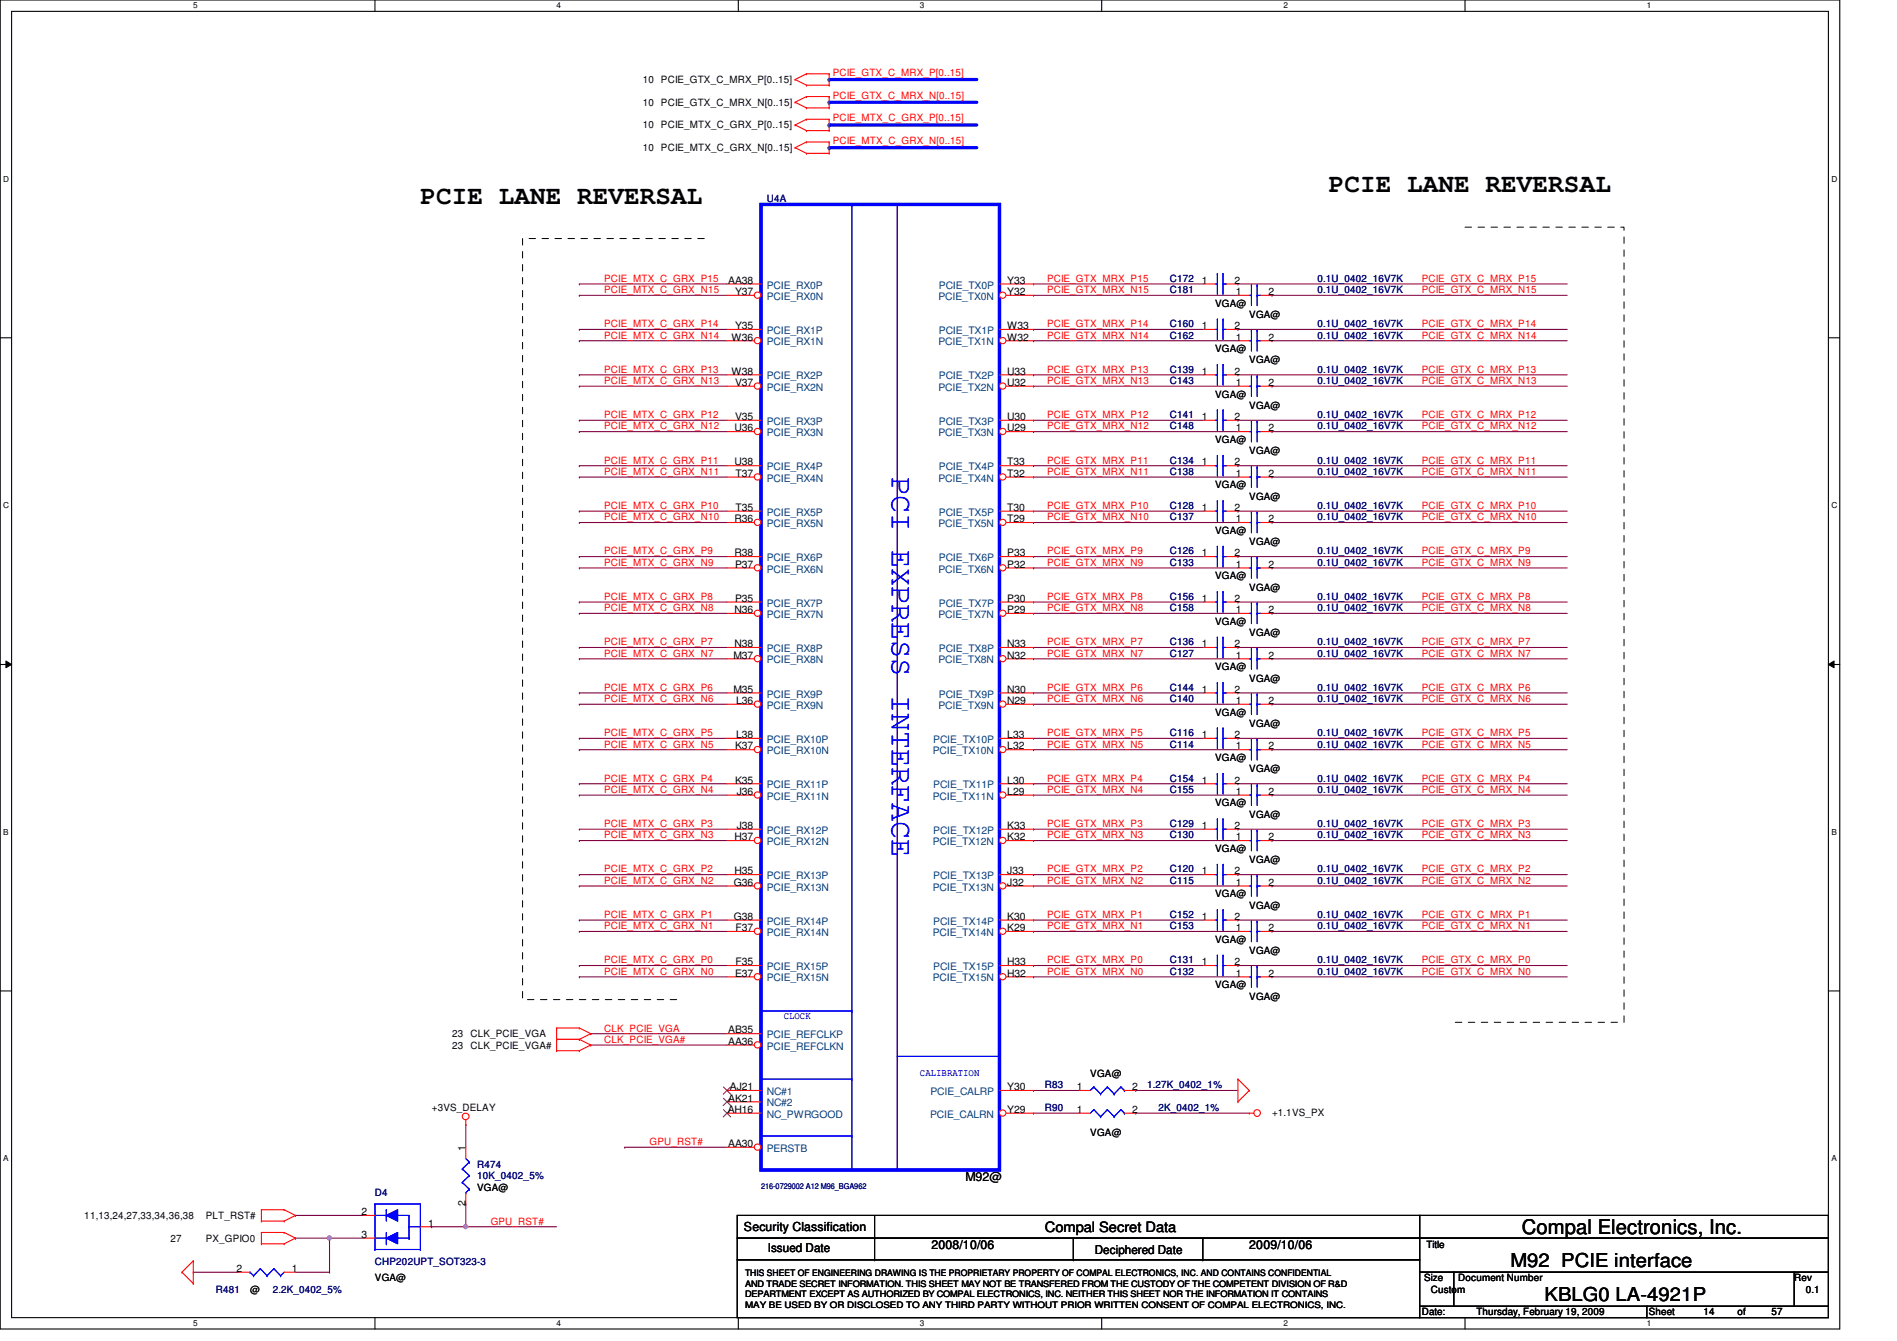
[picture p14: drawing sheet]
<svg xmlns="http://www.w3.org/2000/svg" width="297mm" height="210mm" viewBox="0 0 297 210" stroke-linecap="round" stroke-linejoin="round" font-family="sans-serif">
<defs><g id="words">
<text font-size="4.8" fill="#00f" x="139.7" y="74.7" transform="rotate(90 139.7 74.7)">PCI EXPRESS INTERFACE</text>
<g font-size="4.1">
<text x="65.8" y="31.9">PCIE LANE REVERSAL</text>
<text x="208.1" y="30.1">PCIE LANE REVERSAL</text>
</g>
<text font-size="3.2" x="238.3" y="193.1">Compal Electronics, Inc.</text>
<g font-size="3">
<text x="236.5" y="198.3">M92 PCIE interface</text>
<text x="241.8" y="203.6">KBLG0 LA-4921P</text>
</g>
<text font-size="2.2" x="163.6" y="192.8">Compal Secret Data</text>
<g font-size="1.9">
<text x="151.2" y="184.9">M92@</text>
<text x="116.5" y="192.7">Security Classification</text>
<text x="120.2" y="196">Issued Date</text>
<text x="145.8" y="195.6">2008/10/06</text>
<text x="171.4" y="196.2">Deciphered Date</text>
<text x="195.6" y="195.6">2009/10/06</text>
</g>
<g font-size="1.6" fill="#f00">
<text x="130.4" y="11.9">PCIE_GTX_C_MRX_P[0..15]</text>
<text x="130.4" y="15.5">PCIE_GTX_C_MRX_N[0..15]</text>
<text x="130.4" y="19">PCIE_MTX_C_GRX_P[0..15]</text>
<text x="130.4" y="22.6">PCIE_MTX_C_GRX_N[0..15]</text>
<text x="94.6" y="44.1">PCIE_MTX_C_GRX_P15</text>
<text x="94.6" y="45.9">PCIE_MTX_C_GRX_N15</text>
<text x="164" y="44.1">PCIE_GTX_MRX_P15</text>
<text x="164" y="45.9">PCIE_GTX_MRX_N15</text>
<text x="222.6" y="45.9">PCIE_GTX_C_MRX_N15</text>
<text x="222.6" y="44.1">PCIE_GTX_C_MRX_P15</text>
<text x="94.6" y="53">PCIE_MTX_C_GRX_N14</text>
<text x="94.6" y="51.2">PCIE_MTX_C_GRX_P14</text>
<text x="164" y="51.2">PCIE_GTX_MRX_P14</text>
<text x="164" y="53">PCIE_GTX_MRX_N14</text>
<text x="222.6" y="53">PCIE_GTX_C_MRX_N14</text>
<text x="222.6" y="51.2">PCIE_GTX_C_MRX_P14</text>
<text x="94.6" y="58.3">PCIE_MTX_C_GRX_P13</text>
<text x="164" y="58.3">PCIE_GTX_MRX_P13</text>
<text x="222.6" y="58.3">PCIE_GTX_C_MRX_P13</text>
<text x="94.6" y="60.1">PCIE_MTX_C_GRX_N13</text>
<text x="94.6" y="65.4">PCIE_MTX_C_GRX_P12</text>
<text x="164" y="60.1">PCIE_GTX_MRX_N13</text>
<text x="164" y="65.4">PCIE_GTX_MRX_P12</text>
<text x="222.6" y="60.1">PCIE_GTX_C_MRX_N13</text>
<text x="222.6" y="65.4">PCIE_GTX_C_MRX_P12</text>
<text x="94.6" y="67.2">PCIE_MTX_C_GRX_N12</text>
<text x="164" y="67.2">PCIE_GTX_MRX_N12</text>
<text x="222.6" y="67.2">PCIE_GTX_C_MRX_N12</text>
<text x="94.6" y="72.6">PCIE_MTX_C_GRX_P11</text>
<text x="94.6" y="74.3">PCIE_MTX_C_GRX_N11</text>
<text x="164" y="72.6">PCIE_GTX_MRX_P11</text>
<text x="164" y="74.3">PCIE_GTX_MRX_N11</text>
<text x="222.6" y="74.3">PCIE_GTX_C_MRX_N11</text>
<text x="222.6" y="72.6">PCIE_GTX_C_MRX_P11</text>
<text x="94.6" y="81.4">PCIE_MTX_C_GRX_N10</text>
<text x="94.6" y="79.7">PCIE_MTX_C_GRX_P10</text>
<text x="164" y="79.7">PCIE_GTX_MRX_P10</text>
<text x="164" y="81.4">PCIE_GTX_MRX_N10</text>
<text x="222.6" y="81.4">PCIE_GTX_C_MRX_N10</text>
<text x="222.6" y="79.7">PCIE_GTX_C_MRX_P10</text>
<text x="94.6" y="86.8">PCIE_MTX_C_GRX_P9</text>
<text x="94.6" y="88.6">PCIE_MTX_C_GRX_N9</text>
<text x="164" y="88.6">PCIE_GTX_MRX_N9</text>
<text x="164" y="86.8">PCIE_GTX_MRX_P9</text>
<text x="222.6" y="88.6">PCIE_GTX_C_MRX_N9</text>
<text x="222.6" y="86.8">PCIE_GTX_C_MRX_P9</text>
<text x="94.6" y="93.9">PCIE_MTX_C_GRX_P8</text>
<text x="94.6" y="95.7">PCIE_MTX_C_GRX_N8</text>
<text x="164" y="95.7">PCIE_GTX_MRX_N8</text>
<text x="164" y="93.9">PCIE_GTX_MRX_P8</text>
<text x="222.6" y="95.7">PCIE_GTX_C_MRX_N8</text>
<text x="222.6" y="93.9">PCIE_GTX_C_MRX_P8</text>
<text x="94.6" y="101">PCIE_MTX_C_GRX_P7</text>
<text x="164" y="101">PCIE_GTX_MRX_P7</text>
<text x="222.6" y="101">PCIE_GTX_C_MRX_P7</text>
<text x="94.6" y="102.8">PCIE_MTX_C_GRX_N7</text>
<text x="164" y="102.8">PCIE_GTX_MRX_N7</text>
<text x="222.6" y="102.8">PCIE_GTX_C_MRX_N7</text>
<text x="94.6" y="109.9">PCIE_MTX_C_GRX_N6</text>
<text x="94.6" y="108.1">PCIE_MTX_C_GRX_P6</text>
<text x="164" y="109.9">PCIE_GTX_MRX_N6</text>
<text x="164" y="108.1">PCIE_GTX_MRX_P6</text>
<text x="222.6" y="109.9">PCIE_GTX_C_MRX_N6</text>
<text x="222.6" y="108.1">PCIE_GTX_C_MRX_P6</text>
<text x="94.6" y="115.2">PCIE_MTX_C_GRX_P5</text>
<text x="94.6" y="117">PCIE_MTX_C_GRX_N5</text>
<text x="164" y="117">PCIE_GTX_MRX_N5</text>
<text x="164" y="115.2">PCIE_GTX_MRX_P5</text>
<text x="222.6" y="117">PCIE_GTX_C_MRX_N5</text>
<text x="222.6" y="115.2">PCIE_GTX_C_MRX_P5</text>
<text x="94.6" y="122.3">PCIE_MTX_C_GRX_P4</text>
<text x="94.6" y="124.1">PCIE_MTX_C_GRX_N4</text>
<text x="164" y="122.3">PCIE_GTX_MRX_P4</text>
<text x="164" y="124.1">PCIE_GTX_MRX_N4</text>
<text x="222.6" y="124.1">PCIE_GTX_C_MRX_N4</text>
<text x="222.6" y="122.3">PCIE_GTX_C_MRX_P4</text>
<text x="94.6" y="131.2">PCIE_MTX_C_GRX_N3</text>
<text x="94.6" y="129.5">PCIE_MTX_C_GRX_P3</text>
<text x="164" y="129.5">PCIE_GTX_MRX_P3</text>
<text x="164" y="131.2">PCIE_GTX_MRX_N3</text>
<text x="222.6" y="131.2">PCIE_GTX_C_MRX_N3</text>
<text x="222.6" y="129.5">PCIE_GTX_C_MRX_P3</text>
<text x="94.6" y="136.6">PCIE_MTX_C_GRX_P2</text>
<text x="164" y="136.6">PCIE_GTX_MRX_P2</text>
<text x="222.6" y="136.6">PCIE_GTX_C_MRX_P2</text>
<text x="94.6" y="138.3">PCIE_MTX_C_GRX_N2</text>
<text x="94.6" y="143.7">PCIE_MTX_C_GRX_P1</text>
<text x="164" y="138.3">PCIE_GTX_MRX_N2</text>
<text x="164" y="143.7">PCIE_GTX_MRX_P1</text>
<text x="222.6" y="138.3">PCIE_GTX_C_MRX_N2</text>
<text x="222.6" y="143.7">PCIE_GTX_C_MRX_P1</text>
<text x="94.6" y="145.5">PCIE_MTX_C_GRX_N1</text>
<text x="164" y="145.5">PCIE_GTX_MRX_N1</text>
<text x="222.6" y="145.5">PCIE_GTX_C_MRX_N1</text>
<text x="94.6" y="152.6">PCIE_MTX_C_GRX_N0</text>
<text x="94.6" y="150.8">PCIE_MTX_C_GRX_P0</text>
<text x="164" y="150.8">PCIE_GTX_MRX_P0</text>
<text x="164" y="152.6">PCIE_GTX_MRX_N0</text>
<text x="222.6" y="152.6">PCIE_GTX_C_MRX_N0</text>
<text x="222.6" y="150.8">PCIE_GTX_C_MRX_P0</text>
<text x="94.6" y="161.5">CLK_PCIE_VGA</text>
<text x="94.6" y="163.2">CLK_PCIE_VGA#</text>
<text x="101.7" y="179.2">GPU_RST#</text>
<text x="76.8" y="191.7">GPU_RST#</text>
</g>
<g font-size="1.6">
<text x="100.7" y="13">10 PCIE_GTX_C_MRX_P[0..15]</text>
<text x="100.7" y="16.6">10 PCIE_GTX_C_MRX_N[0..15]</text>
<text x="100.7" y="20.1">10 PCIE_MTX_C_GRX_P[0..15]</text>
<text x="100.7" y="23.7">10 PCIE_MTX_C_GRX_N[0..15]</text>
<text x="114" y="44.4">AA38</text>
<text x="115.1" y="46.2">Y37</text>
<text x="157.7" y="46.2">Y32</text>
<text x="157.7" y="44.4">Y33</text>
<text x="188.2" y="44.4">1</text>
<text x="193.3" y="44.4">2</text>
<text x="193.5" y="46.2">1</text>
<text x="198.6" y="46.2">2</text>
<text x="114.6" y="53.3">W36</text>
<text x="115.1" y="51.5">Y35</text>
<text x="157.7" y="53.3">W32</text>
<text x="157.7" y="51.5">W33</text>
<text x="188.2" y="51.5">1</text>
<text x="190.3" y="48">VGA@</text>
<text x="193.3" y="51.5">2</text>
<text x="193.5" y="53.3">1</text>
<text x="195.6" y="49.8">VGA@</text>
<text x="198.6" y="53.3">2</text>
<text x="114.6" y="58.6">W38</text>
<text x="157.7" y="58.6">U33</text>
<text x="188.2" y="58.6">1</text>
<text x="190.3" y="55.1">VGA@</text>
<text x="193.3" y="58.6">2</text>
<text x="195.6" y="56.9">VGA@</text>
<text x="115.1" y="60.4">V37</text>
<text x="115.1" y="65.7">V35</text>
<text x="157.7" y="60.4">U32</text>
<text x="157.7" y="65.7">U30</text>
<text x="188.2" y="65.7">1</text>
<text x="190.3" y="62.2">VGA@</text>
<text x="193.3" y="65.7">2</text>
<text x="193.5" y="60.4">1</text>
<text x="195.6" y="64">VGA@</text>
<text x="198.6" y="60.4">2</text>
<text x="115" y="67.5">U36</text>
<text x="157.7" y="67.5">U29</text>
<text x="190.3" y="69.3">VGA@</text>
<text x="193.5" y="67.5">1</text>
<text x="195.6" y="71.1">VGA@</text>
<text x="198.6" y="67.5">2</text>
<text x="115" y="72.9">U38</text>
<text x="115.2" y="74.6">T37</text>
<text x="157.7" y="74.6">T32</text>
<text x="157.7" y="72.9">T33</text>
<text x="188.2" y="72.9">1</text>
<text x="190.3" y="76.5">VGA@</text>
<text x="193.3" y="72.9">2</text>
<text x="193.5" y="74.6">1</text>
<text x="198.6" y="74.6">2</text>
<text x="115" y="81.7">R36</text>
<text x="115.2" y="80">T35</text>
<text x="157.7" y="81.7">T29</text>
<text x="157.7" y="80">T30</text>
<text x="188.2" y="80">1</text>
<text x="190.3" y="83.6">VGA@</text>
<text x="193.3" y="80">2</text>
<text x="193.5" y="81.7">1</text>
<text x="195.6" y="78.2">VGA@</text>
<text x="198.6" y="81.7">2</text>
<text x="115" y="87.1">R38</text>
<text x="115.1" y="88.9">P37</text>
<text x="157.7" y="88.9">P32</text>
<text x="157.7" y="87.1">P33</text>
<text x="188.2" y="87.1">1</text>
<text x="193.3" y="87.1">2</text>
<text x="193.5" y="88.9">1</text>
<text x="195.6" y="85.3">VGA@</text>
<text x="198.6" y="88.9">2</text>
<text x="115" y="96">N36</text>
<text x="115.1" y="94.2">P35</text>
<text x="157.7" y="96">P29</text>
<text x="157.7" y="94.2">P30</text>
<text x="188.2" y="94.2">1</text>
<text x="190.3" y="90.7">VGA@</text>
<text x="193.3" y="94.2">2</text>
<text x="193.5" y="96">1</text>
<text x="195.6" y="92.5">VGA@</text>
<text x="198.6" y="96">2</text>
<text x="115" y="101.3">N38</text>
<text x="157.7" y="101.3">N33</text>
<text x="188.2" y="101.3">1</text>
<text x="190.3" y="97.8">VGA@</text>
<text x="193.3" y="101.3">2</text>
<text x="195.6" y="99.6">VGA@</text>
<text x="114.8" y="103.1">M37</text>
<text x="157.7" y="103.1">N32</text>
<text x="190.3" y="104.9">VGA@</text>
<text x="193.5" y="103.1">1</text>
<text x="195.6" y="106.7">VGA@</text>
<text x="198.6" y="103.1">2</text>
<text x="114.8" y="108.4">M35</text>
<text x="115.3" y="110.2">L36</text>
<text x="157.7" y="110.2">N29</text>
<text x="157.7" y="108.4">N30</text>
<text x="188.2" y="108.4">1</text>
<text x="190.3" y="112">VGA@</text>
<text x="193.3" y="108.4">2</text>
<text x="193.5" y="110.2">1</text>
<text x="195.6" y="113.8">VGA@</text>
<text x="198.6" y="110.2">2</text>
<text x="115.1" y="117.3">K37</text>
<text x="115.3" y="115.5">L38</text>
<text x="157.7" y="117.3">L32</text>
<text x="157.7" y="115.5">L33</text>
<text x="188.2" y="115.5">1</text>
<text x="190.3" y="119.1">VGA@</text>
<text x="193.3" y="115.5">2</text>
<text x="193.5" y="117.3">1</text>
<text x="198.6" y="117.3">2</text>
<text x="115.1" y="122.6">K35</text>
<text x="115.4" y="124.4">J36</text>
<text x="157.7" y="124.4">L29</text>
<text x="157.7" y="122.6">L30</text>
<text x="188.2" y="122.6">1</text>
<text x="193.3" y="122.6">2</text>
<text x="193.5" y="124.4">1</text>
<text x="195.6" y="120.9">VGA@</text>
<text x="198.6" y="124.4">2</text>
<text x="115" y="131.5">H37</text>
<text x="115.4" y="129.8">J38</text>
<text x="157.7" y="131.5">K32</text>
<text x="157.7" y="129.8">K33</text>
<text x="188.2" y="129.8">1</text>
<text x="190.3" y="126.2">VGA@</text>
<text x="193.3" y="129.8">2</text>
<text x="193.5" y="131.5">1</text>
<text x="195.6" y="128">VGA@</text>
<text x="198.6" y="131.5">2</text>
<text x="115" y="136.9">H35</text>
<text x="157.7" y="136.9">J33</text>
<text x="188.2" y="136.9">1</text>
<text x="190.3" y="133.3">VGA@</text>
<text x="193.3" y="136.9">2</text>
<text x="195.6" y="135.1">VGA@</text>
<text x="114.9" y="138.6">G36</text>
<text x="114.9" y="144">G38</text>
<text x="157.7" y="138.6">J32</text>
<text x="157.7" y="144">K30</text>
<text x="188.2" y="144">1</text>
<text x="190.3" y="140.5">VGA@</text>
<text x="193.3" y="144">2</text>
<text x="193.5" y="138.6">1</text>
<text x="195.6" y="142.2">VGA@</text>
<text x="198.6" y="138.6">2</text>
<text x="115.2" y="145.8">F37</text>
<text x="157.7" y="145.8">K29</text>
<text x="190.3" y="147.6">VGA@</text>
<text x="193.5" y="145.8">1</text>
<text x="195.6" y="149.4">VGA@</text>
<text x="198.6" y="145.8">2</text>
<text x="115.1" y="152.9">E37</text>
<text x="115.2" y="151.1">F35</text>
<text x="157.7" y="152.9">H32</text>
<text x="157.7" y="151.1">H33</text>
<text x="188.2" y="151.1">1</text>
<text x="190.3" y="154.7">VGA@</text>
<text x="193.3" y="151.1">2</text>
<text x="193.5" y="152.9">1</text>
<text x="198.6" y="152.9">2</text>
<text x="114" y="161.8">AB35</text>
<text x="195.6" y="156.5">VGA@</text>
<text x="70.8" y="162.3">23 CLK_PCIE_VGA</text>
<text x="70.8" y="164.1">23 CLK_PCIE_VGA#</text>
<text x="114" y="163.5">AA36</text>
<text x="67.6" y="173.9">+3VS_DELAY</text>
<text x="114" y="172.4">AK21</text>
<text x="114.3" y="170.6">AJ21</text>
<text x="157.7" y="170.6">Y30</text>
<text x="168.6" y="170.6">1</text>
<text x="170.7" y="168.6">VGA@</text>
<text x="177.3" y="170.6">2</text>
<text x="114" y="174.2">AH16</text>
<text x="114" y="179.5">AA30</text>
<text x="157.7" y="174.2">Y29</text>
<text x="168.6" y="174.2">1</text>
<text x="170.7" y="177.8">VGA@</text>
<text x="177.3" y="174.2">2</text>
<text x="199.2" y="174.6">+1.1VS_PX</text>
<text x="72.9" y="180.1" transform="rotate(-90 72.9 180.1)">1</text>
<text x="13.2" y="190.8">11,13,24,27,33,34,36,38</text>
<text x="32.2" y="190.8">PLT_RST#</text>
<text x="56.6" y="190.2">2</text>
<text x="67.1" y="192">1</text>
<text x="72.9" y="188.8" transform="rotate(-90 72.9 188.8)">2</text>
<text x="74.7" y="186.4">VGA@</text>
<text x="26.7" y="194.4">27</text>
<text x="32.2" y="194.4">PX_GPIO0</text>
<text x="56.6" y="193.8">3</text>
<text x="223.3" y="195.4">Title</text>
<text x="37" y="199.1">2</text>
<text x="39.2" y="202.4">@</text>
<text x="45.7" y="199.1">1</text>
<text x="58.7" y="200.6">VGA@</text>
<text x="223" y="200.6">Size</text>
<text x="224.1" y="202.4">Custom</text>
<text x="228.3" y="200.6">Document Number</text>
<text x="281" y="200.6">Rev</text>
<text x="282.7" y="202.4">0.1</text>
<text x="222.6" y="205.9">Date:</text>
<text x="231.2" y="205.9">Thursday, February 19, 2009</text>
<text x="258.2" y="205.9">Sheet</text>
<text x="266.7" y="205.9">14</text>
<text x="272.1" y="205.9">of</text>
<text x="277.4" y="205.9">57</text>
</g>
<g font-size="1.6" fill="#000080">
<text x="120.1" y="31.7">U4A</text>
<text x="183.2" y="45.9">C181</text>
<text x="183.2" y="44.1">C172</text>
<text x="206.3" y="45.9">0.1U_0402_16V7K</text>
<text x="206.3" y="44.1">0.1U_0402_16V7K</text>
<text x="183.2" y="53">C162</text>
<text x="183.2" y="51.2">C160</text>
<text x="206.3" y="53">0.1U_0402_16V7K</text>
<text x="206.3" y="51.2">0.1U_0402_16V7K</text>
<text x="183.2" y="58.3">C139</text>
<text x="206.3" y="58.3">0.1U_0402_16V7K</text>
<text x="183.2" y="60.1">C143</text>
<text x="183.2" y="65.4">C141</text>
<text x="206.3" y="60.1">0.1U_0402_16V7K</text>
<text x="206.3" y="65.4">0.1U_0402_16V7K</text>
<text x="183.2" y="67.2">C148</text>
<text x="206.3" y="67.2">0.1U_0402_16V7K</text>
<text x="183.2" y="74.3">C138</text>
<text x="183.2" y="72.6">C134</text>
<text x="206.3" y="74.3">0.1U_0402_16V7K</text>
<text x="206.3" y="72.6">0.1U_0402_16V7K</text>
<text x="183.2" y="79.7">C128</text>
<text x="183.2" y="81.4">C137</text>
<text x="206.3" y="79.7">0.1U_0402_16V7K</text>
<text x="206.3" y="81.4">0.1U_0402_16V7K</text>
<text x="183.2" y="86.8">C126</text>
<text x="183.2" y="88.6">C133</text>
<text x="206.3" y="86.8">0.1U_0402_16V7K</text>
<text x="206.3" y="88.6">0.1U_0402_16V7K</text>
<text x="183.2" y="93.9">C156</text>
<text x="183.2" y="95.7">C158</text>
<text x="206.3" y="93.9">0.1U_0402_16V7K</text>
<text x="206.3" y="95.7">0.1U_0402_16V7K</text>
<text x="183.2" y="101">C136</text>
<text x="206.3" y="101">0.1U_0402_16V7K</text>
<text x="183.2" y="102.8">C127</text>
<text x="206.3" y="102.8">0.1U_0402_16V7K</text>
<text x="183.2" y="108.1">C144</text>
<text x="183.2" y="109.9">C140</text>
<text x="206.3" y="108.1">0.1U_0402_16V7K</text>
<text x="206.3" y="109.9">0.1U_0402_16V7K</text>
<text x="183.2" y="117">C114</text>
<text x="183.2" y="115.2">C116</text>
<text x="206.3" y="117">0.1U_0402_16V7K</text>
<text x="206.3" y="115.2">0.1U_0402_16V7K</text>
<text x="183.2" y="124.1">C155</text>
<text x="183.2" y="122.3">C154</text>
<text x="206.3" y="124.1">0.1U_0402_16V7K</text>
<text x="206.3" y="122.3">0.1U_0402_16V7K</text>
<text x="183.2" y="131.2">C130</text>
<text x="183.2" y="129.5">C129</text>
<text x="206.3" y="131.2">0.1U_0402_16V7K</text>
<text x="206.3" y="129.5">0.1U_0402_16V7K</text>
<text x="183.2" y="136.6">C120</text>
<text x="206.3" y="136.6">0.1U_0402_16V7K</text>
<text x="183.2" y="143.7">C152</text>
<text x="183.2" y="138.3">C115</text>
<text x="206.3" y="143.7">0.1U_0402_16V7K</text>
<text x="206.3" y="138.3">0.1U_0402_16V7K</text>
<text x="183.2" y="145.5">C153</text>
<text x="206.3" y="145.5">0.1U_0402_16V7K</text>
<text x="183.2" y="152.6">C132</text>
<text x="183.2" y="150.8">C131</text>
<text x="206.3" y="152.6">0.1U_0402_16V7K</text>
<text x="206.3" y="150.8">0.1U_0402_16V7K</text>
<text x="163.6" y="170.3">R83</text>
<text x="163.6" y="173.9">R90</text>
<text x="179.6" y="170.3">1.27K_0402_1%</text>
<text x="181.4" y="173.9">2K_0402_1%</text>
<text x="74.7" y="182.8">R474</text>
<text x="74.7" y="184.6">10K_0402_5%</text>
<text x="58.7" y="187.2">D4</text>
<text x="33.8" y="202.4">R481</text>
<text x="42.7" y="202.4">2.2K_0402_5%</text>
<text x="58.7" y="198.1">CHP202UPT_SOT323-3</text>
</g>
<g font-size="1.6" fill="#004080">
<text x="120.1" y="46.9">PCIE_RX0N</text>
<text x="120.1" y="45.2">PCIE_RX0P</text>
<text x="146.9" y="46.9">PCIE_TX0N</text>
<text x="147" y="45.2">PCIE_TX0P</text>
<text x="120.1" y="52.3">PCIE_RX1P</text>
<text x="147" y="52.3">PCIE_TX1P</text>
<text x="120.1" y="54.1">PCIE_RX1N</text>
<text x="120.1" y="59.4">PCIE_RX2P</text>
<text x="146.9" y="54.1">PCIE_TX1N</text>
<text x="147" y="59.4">PCIE_TX2P</text>
<text x="120.1" y="61.2">PCIE_RX2N</text>
<text x="146.9" y="61.2">PCIE_TX2N</text>
<text x="120.1" y="68.3">PCIE_RX3N</text>
<text x="120.1" y="66.5">PCIE_RX3P</text>
<text x="146.9" y="68.3">PCIE_TX3N</text>
<text x="147" y="66.5">PCIE_TX3P</text>
<text x="120.1" y="75.4">PCIE_RX4N</text>
<text x="120.1" y="73.6">PCIE_RX4P</text>
<text x="146.9" y="75.4">PCIE_TX4N</text>
<text x="147" y="73.6">PCIE_TX4P</text>
<text x="120.1" y="82.5">PCIE_RX5N</text>
<text x="120.1" y="80.7">PCIE_RX5P</text>
<text x="146.9" y="82.5">PCIE_TX5N</text>
<text x="147" y="80.7">PCIE_TX5P</text>
<text x="120.1" y="89.6">PCIE_RX6N</text>
<text x="120.1" y="87.8">PCIE_RX6P</text>
<text x="146.9" y="89.6">PCIE_TX6N</text>
<text x="147" y="87.8">PCIE_TX6P</text>
<text x="120.1" y="95">PCIE_RX7P</text>
<text x="147" y="95">PCIE_TX7P</text>
<text x="120.1" y="96.7">PCIE_RX7N</text>
<text x="146.9" y="96.7">PCIE_TX7N</text>
<text x="120.1" y="103.8">PCIE_RX8N</text>
<text x="120.1" y="102.1">PCIE_RX8P</text>
<text x="146.9" y="103.8">PCIE_TX8N</text>
<text x="147" y="102.1">PCIE_TX8P</text>
<text x="120.1" y="111">PCIE_RX9N</text>
<text x="120.1" y="109.2">PCIE_RX9P</text>
<text x="146.9" y="111">PCIE_TX9N</text>
<text x="147" y="109.2">PCIE_TX9P</text>
<text x="120.1" y="118.1">PCIE_RX10N</text>
<text x="120.1" y="116.3">PCIE_RX10P</text>
<text x="146" y="118.1">PCIE_TX10N</text>
<text x="146.1" y="116.3">PCIE_TX10P</text>
<text x="120.1" y="125.2">PCIE_RX11N</text>
<text x="120.1" y="123.4">PCIE_RX11P</text>
<text x="146" y="125.2">PCIE_TX11N</text>
<text x="146.1" y="123.4">PCIE_TX11P</text>
<text x="120.1" y="130.5">PCIE_RX12P</text>
<text x="146.1" y="130.5">PCIE_TX12P</text>
<text x="120.1" y="132.3">PCIE_RX12N</text>
<text x="120.1" y="137.6">PCIE_RX13P</text>
<text x="146" y="132.3">PCIE_TX12N</text>
<text x="146.1" y="137.6">PCIE_TX13P</text>
<text x="120.1" y="139.4">PCIE_RX13N</text>
<text x="146" y="139.4">PCIE_TX13N</text>
<text x="120.1" y="146.5">PCIE_RX14N</text>
<text x="120.1" y="144.7">PCIE_RX14P</text>
<text x="146" y="146.5">PCIE_TX14N</text>
<text x="146.1" y="144.7">PCIE_TX14P</text>
<text x="120.1" y="153.6">PCIE_RX15N</text>
<text x="120.1" y="151.8">PCIE_RX15P</text>
<text x="146" y="153.6">PCIE_TX15N</text>
<text x="146.1" y="151.8">PCIE_TX15P</text>
<text x="120.1" y="164.3">PCIE_REFCLKN</text>
<text x="120.1" y="162.5">PCIE_REFCLKP</text>
<text x="120.1" y="171.4">NC#1</text>
<text x="120.1" y="173.2">NC#2</text>
<text x="145.7" y="171.4">PCIE_CALRP</text>
<text x="120.1" y="175">NC_PWRGOOD</text>
<text x="145.6" y="175">PCIE_CALRN</text>
<text x="120.1" y="180.3">PERSTB</text>
</g>
<g font-size="1.6" fill="#00f">
<text x="122.7" y="159.5">CLOCK</text>
<text x="144.1" y="168.4">CALIBRATION</text>
</g>
<g font-size="1.4">
<text x="116.7" y="199.7">THIS SHEET OF ENGINEERING DRAWING IS THE PROPRIETARY PROPERTY OF COMPAL ELECTRONICS, INC. AND CONTAINS CONFIDENTIAL</text>
<text x="116.7" y="201.4">AND TRADE SECRET INFORMATION. THIS SHEET MAY NOT BE TRANSFERED FROM THE CUSTODY OF THE COMPETENT DIVISION OF R&amp;D</text>
<text x="116.7" y="203">DEPARTMENT EXCEPT AS AUTHORIZED BY COMPAL ELECTRONICS, INC. NEITHER THIS SHEET NOR THE INFORMATION IT CONTAINS</text>
<text x="116.7" y="204.7">MAY BE USED BY OR DISCLOSED TO ANY THIRD PARTY WITHOUT PRIOR WRITTEN CONSENT OF COMPAL ELECTRONICS, INC.</text>
</g>
<g font-size="1.3">
<text x="30.3" y="1.3">5</text>
<text x="87.2" y="1.3">4</text>
<text x="144.1" y="1.3">3</text>
<text x="201" y="1.3">2</text>
<text x="257.8" y="1.3">1</text>
<text x=".5" y="28.4">D</text>
<text x="286.8" y="28.4">D</text>
<text x=".5" y="79.5">C</text>
<text x="286.8" y="79.5">C</text>
<text x=".5" y="130.7">B</text>
<text x="286.8" y="130.7">B</text>
<text x=".5" y="181.8">A</text>
<text x="286.8" y="181.8">A</text>
<text x="30.3" y="207.6">5</text>
<text x="87.2" y="207.6">4</text>
<text x="144.1" y="207.6">3</text>
<text x="201" y="207.6">2</text>
<text x="257.8" y="207.6">1</text>
</g>
<text font-size="1.3" fill="#000080" x="119.2" y="186.1">216-0729002 A12 M96_BGA962</text>
</g></defs>
<path d="M0 0h288.1v208h-288.1zM1.8 1.8h284.5v204.4h-284.5z" fill="none" stroke="#000" stroke-width=".17"/>
<g fill="#fff">
<path d="M30.3 .2h.6v1.4h-.6z"/>
<path d="M30.3 206.4h.6v1.4h-.6z"/>
</g>
<path d="M58.7 0v1.8M58.7 206.2v1.8" fill="none" stroke="#000" stroke-width=".17"/>
<g fill="#fff">
<path d="M87.2 .2h.6v1.4h-.6z"/>
<path d="M87.2 206.4h.6v1.4h-.6z"/>
</g>
<path d="M115.6 0v1.8M115.6 206.2v1.8" fill="none" stroke="#000" stroke-width=".17"/>
<g fill="#fff">
<path d="M144.1 .2h.6v1.4h-.6z"/>
<path d="M144.1 206.4h.6v1.4h-.6z"/>
</g>
<path d="M172.5 0v1.8M172.5 206.2v1.8" fill="none" stroke="#000" stroke-width=".17"/>
<g fill="#fff">
<path d="M201 .2h.6v1.4h-.6z"/>
<path d="M201 206.4h.6v1.4h-.6z"/>
</g>
<path d="M229.4 0v1.8M229.4 206.2v1.8" fill="none" stroke="#000" stroke-width=".17"/>
<g fill="#fff">
<path d="M257.8 .2h.7v1.4h-.7z"/>
<path d="M257.8 206.4h.7v1.4h-.7z"/>
<path d="M.5 27.3h.9v1.4h-.9z"/>
<path d="M286.8 27.3h.9v1.4h-.9z"/>
<path d="M.5 78.4h.9v1.4h-.9z"/>
<path d="M286.8 78.4h.9v1.4h-.9z"/>
</g>
<path d="M0 52.9h1.8M286.3 52.9h1.8" fill="none" stroke="#000" stroke-width=".17"/>
<g fill="#fff">
<path d="M.5 129.5h.8v1.4h-.8z"/>
<path d="M286.8 129.5h.8v1.4h-.8z"/>
</g>
<path d="M0 104h1.8M286.3 104h1.8" fill="none" stroke="#000" stroke-width=".17"/>
<path d="M.9 103.5l.9 .5-.9 .5zM286.3 104l.9-.5v1z" fill="#000"/>
<path d="M.9 103.5l.9 .5-.9 .5zM286.3 104l.9-.5v1z" fill="none" stroke="#000" stroke-width=".16"/>
<g fill="#fff">
<path d="M.5 180.6h.8v1.4h-.8z"/>
<path d="M286.8 180.6h.8v1.4h-.8z"/>
</g>
<path d="M0 155.1h1.8M286.3 155.1h1.8" fill="none" stroke="#000" stroke-width=".17"/>
<path d="M92.5 161.8h.1M92.5 163.6h.1M92.5 161.8h21.3M92.5 163.6h21.3M161.8 170.7h.1M161.8 174.2h.1M161.8 174.2h7.1M161.8 170.7h7.1M177.8 174.2h.1M177.8 170.7h.1M177.8 174.2h17.8M177.8 170.7h16" fill="none" stroke="#800040" stroke-width=".17"/>
<path d="M129.8 12.4h23.1" fill="none" stroke="#00f" stroke-width=".51"/>
<circle cx="129.8" cy="12.4" r=".25" fill="#00f"/>
<path d="M129.8 16h23.1" fill="none" stroke="#00f" stroke-width=".51"/>
<circle cx="129.8" cy="16" r=".25" fill="#00f"/>
<path d="M129.8 19.6h23.1" fill="none" stroke="#00f" stroke-width=".51"/>
<circle cx="129.8" cy="19.6" r=".25" fill="#00f"/>
<path d="M129.8 23.1h23.1" fill="none" stroke="#00f" stroke-width=".51"/>
<circle cx="129.8" cy="23.1" r=".25" fill="#00f"/>
<g fill="none" stroke="#800040" stroke-width=".17">
<path d="M90.7 44.4h.1M90.7 46.2h.1M90.7 53.3h.1M90.7 51.6h.1M90.7 58.7h.1M90.7 44.4h23.1M90.7 51.6h23.1M90.7 46.2h23.1M90.7 53.3h23.1M90.7 58.7h23.1M161.8 44.4h.1M161.8 51.6h.1"/>
<path d="M161.8 46.2h.1M161.8 58.7h.1M161.8 53.3h.1M161.8 44.4h26.7M161.8 51.6h26.7M161.8 46.2h32M161.8 53.3h32M161.8 58.7h26.7M193.8 51.6h.1M193.8 44.4h.1M193.8 58.7h.1M193.8 44.4h51.6"/>
<path d="M193.8 51.6h51.6M193.8 58.7h51.6M199.2 46.2h.1M199.2 53.3h.1M199.2 46.2h46.2M199.2 53.3h46.2M90.7 60.5h.1M90.7 67.6h.1M90.7 65.8h.1M90.7 72.9h.1M90.7 74.7h.1M90.7 60.5h23.1"/>
<path d="M90.7 67.6h23.1M90.7 65.8h23.1M90.7 74.7h23.1M90.7 72.9h23.1M161.8 60.5h.1M161.8 72.9h.1M161.8 74.7h.1M161.8 65.8h.1M161.8 67.6h.1M161.8 60.5h32M161.8 67.6h32M161.8 65.8h26.7"/>
<path d="M161.8 74.7h32M161.8 72.9h26.7M193.8 65.8h.1M193.8 72.9h.1M193.8 65.8h51.6M193.8 72.9h51.6M199.2 60.5h.1M199.2 67.6h.1M199.2 74.7h.1M199.2 60.5h46.2M199.2 67.6h46.2M199.2 74.7h46.2"/>
<path d="M90.7 81.8h.1M90.7 80h.1M90.7 87.1h.1M90.7 88.9h.1M90.7 94.2h.1M90.7 96h.1M90.7 80h23.1M90.7 81.8h23.1M90.7 88.9h23.1M90.7 87.1h23.1M90.7 96h23.1M90.7 94.2h23.1"/>
<path d="M161.8 80h.1M161.8 81.8h.1M161.8 88.9h.1M161.8 87.1h.1M161.8 96h.1M161.8 94.2h.1M161.8 80h26.7M161.8 81.8h32M161.8 88.9h32M161.8 87.1h26.7M161.8 96h32M161.8 94.2h26.7"/>
<path d="M193.8 80h.1M193.8 87.1h.1M193.8 94.2h.1M193.8 80h51.6M193.8 87.1h51.6M193.8 94.2h51.6M199.2 81.8h.1M199.2 88.9h.1M199.2 96h.1M199.2 81.8h46.2M199.2 88.9h46.2M199.2 96h46.2"/>
<path d="M90.7 103.1h.1M90.7 101.3h.1M90.7 110.2h.1M90.7 108.5h.1M90.7 115.6h.1M90.7 117.3h.1M90.7 103.1h23.1M90.7 101.3h23.1M90.7 110.2h23.1M90.7 108.5h23.1M90.7 117.3h23.1M90.7 115.6h23.1"/>
<path d="M161.8 103.1h.1M161.8 101.3h.1M161.8 110.2h.1M161.8 108.5h.1M161.8 117.3h.1M161.8 115.6h.1M161.8 103.1h32M161.8 101.3h26.7M161.8 110.2h32M161.8 108.5h26.7M161.8 117.3h32M161.8 115.6h26.7"/>
<path d="M193.8 101.3h.1M193.8 108.5h.1M193.8 115.6h.1M193.8 101.3h51.6M193.8 108.5h51.6M193.8 115.6h51.6M199.2 103.1h.1M199.2 110.2h.1M199.2 117.3h.1M199.2 103.1h46.2M199.2 110.2h46.2M199.2 117.3h46.2"/>
<path d="M90.7 122.7h.1M90.7 124.5h.1M90.7 131.6h.1M90.7 129.8h.1M90.7 138.7h.1M90.7 136.9h.1M90.7 124.5h23.1M90.7 122.7h23.1M90.7 131.6h23.1M90.7 129.8h23.1M90.7 138.7h23.1M90.7 136.9h23.1"/>
<path d="M161.8 122.7h.1M161.8 124.5h.1M161.8 129.8h.1M161.8 131.6h.1M161.8 138.7h.1M161.8 136.9h.1M161.8 124.5h32M161.8 122.7h26.7M161.8 131.6h32M161.8 129.8h26.7M161.8 138.7h32M161.8 136.9h26.7"/>
<path d="M193.8 122.7h.1M193.8 129.8h.1M193.8 136.9h.1M193.8 122.7h51.6M193.8 129.8h51.6M193.8 136.9h51.6M199.2 124.5h.1M199.2 131.6h.1M199.2 138.7h.1M199.2 124.5h46.2M199.2 131.6h46.2M199.2 138.7h46.2"/>
<path d="M90.7 144h.1M90.7 145.8h.1M90.7 152.9h.1M90.7 151.1h.1M90.7 145.8h23.1M90.7 144h23.1M90.7 152.9h23.1M90.7 151.1h23.1M161.8 145.8h.1M161.8 144h.1M161.8 151.1h.1M161.8 152.9h.1"/>
<path d="M161.8 145.8h32M161.8 144h26.7M161.8 152.9h32M161.8 151.1h26.7M193.8 144h.1M193.8 151.1h.1M193.8 144h51.6M193.8 151.1h51.6M199.2 145.8h.1M199.2 152.9h.1M199.2 145.8h46.2M199.2 152.9h46.2"/>
<path d="M72.9 176h.1M72.9 176v3.6M97.8 179.6h.1M97.8 179.6h16M46.3 190.2h.1M46.3 190.2h10.6M51.6 193.8h.1M51.6 193.8h5.3"/>
</g>
<circle cx="51.6" cy="193.8" r=".32" fill="#f0f"/>
<circle cx="51.6" cy="193.8" r=".32" fill="none" stroke="#f0f" stroke-width=".17"/>
<path d="M72.9 192h.1M72.9 192h14.3" fill="none" stroke="#800040" stroke-width=".17"/>
<circle cx="72.9" cy="192" r=".32" fill="#f0f"/>
<circle cx="72.9" cy="192" r=".32" fill="none" stroke="#f0f" stroke-width=".17"/>
<path d="M30.3 199.1h.1M30.3 199.1h7.1M46.3 193.8h.1M46.3 199.1h5.3M46.3 193.8h5.3M51.6 199.1h.1M51.6 193.8h.1M51.6 193.8v5.3M67.6 192h.1M72.9 188.5h.1M72.9 188.5v3.5h-5.3" fill="none" stroke="#800040" stroke-width=".17"/>
<g fill="none" stroke="#f00" stroke-width=".17">
<path d="M124.5 12.4h.1M124.5 16h.1M124.5 19.6h.1M124.5 12.4l1.8 .9M124.5 16l1.8 .9M124.5 19.6l1.8 .8M126.3 11.6h.1M126.3 13.3h.1M126.3 15.1h.1M126.3 16.9h.1M126.3 18.7h.1M126.3 11.6l-1.8 .8"/>
<path d="M126.3 11.6h3.5M126.3 13.3h3.5M126.3 15.1l-1.8 .9M126.3 15.1h3.5M126.3 16.9h3.5M126.3 18.7l-1.8 .9M126.3 18.7h3.5M129.8 11.6h.1M129.8 13.3h.1M129.8 15.1h.1M129.8 16.9h.1M129.8 18.7h.1"/>
<path d="M129.8 11.6v1.7M129.8 15.1v1.8M129.8 18.7v1.7M124.5 23.1h.1M124.5 23.1l1.8 .9M126.3 20.4h.1M126.3 22.2h.1M126.3 24h.1M126.3 20.4h3.5M126.3 22.2l-1.8 .9M126.3 22.2h3.5M126.3 24h3.5"/>
<path d="M129.8 20.4h.1M129.8 22.2h.1M129.8 24h.1M129.8 22.2v1.8M188.5 80h1.8M192.1 80h1.7M72.9 176h.1M72.9 175.3v.7M87.2 160.9h.1M87.2 162.7h.1M87.2 164.5h.1M87.2 162.7h3.5"/>
<path d="M87.2 160.9h3.5M87.2 160.9v3.6M87.2 164.5h3.5M90.7 162.7h.1M90.7 160.9h.1M90.7 164.5h.1M90.7 160.9l1.8 .9M90.7 162.7l1.8 .9M92.5 161.8h.1M92.5 163.6h.1M92.5 161.8l-1.8 .9M92.5 163.6l-1.8 .9"/>
<path d="M113.8 174.2h5.4M113.8 170.7h5.4M113.8 172.5h5.4M193.8 168.9h.1M193.8 172.5h.1M193.8 168.9v3.6M193.8 168.9l1.8 1.8M195.6 174.2h.1M195.6 170.7h.1M195.6 174.2h.7M195.6 170.7l-1.8 1.8M28.5 199.1h.1"/>
<path d="M28.5 199.1l1.8 1.8M30.3 197.4h.1M30.3 197.4v3.5M30.3 197.4l-1.8 1.7M40.9 191.1h.1M40.9 189.4h.1M40.9 194.7h.1M40.9 192.9h.1M40.9 189.4h3.6M40.9 191.1h3.6M40.9 189.4v1.7M40.9 192.9v1.8"/>
<path d="M40.9 192.9h3.6M40.9 194.7h3.6M44.5 189.4h.1M44.5 191.1h.1M44.5 192.9h.1M44.5 194.7h.1M44.5 189.4l1.8 .8M44.5 192.9l1.8 .9M46.3 190.2h.1M46.3 193.8h.1M46.3 190.2l-1.8 .9M46.3 193.8l-1.8 .9"/>
<path d="M30.3 200.9h.1"/>
<circle cx="72.9" cy="174.7" r=".52"/>
<circle cx="196.8" cy="174.2" r=".52"/>
</g>
<g fill="none" stroke="#000" stroke-width=".17">
<path d="M115.4 190.2h106.9v3.6h-106.9zM115.4 193.8h106.9v3.4h-106.9zM115.4 197.2h106.9v9h-106.9zM136.9 193.8h.1M136.9 197.2h.1M136.9 190.2v7M168.1 197.2h.1M168.1 193.8v3.4M188.3 197.2h.1M188.3 193.8v3.4M222.3 190.2h64v3.6h-64zM222.3 193.8h64v5.3h-64z"/>
<path d="M222.3 199.1h5.3v5.4h-5.3zM227.6 199.1h53.4v5.4h-53.4zM281 199.1h5.3v5.4h-5.3zM222.3 204.5h35.5v1.7h-35.5zM257.8 204.5h28.5v1.7h-28.5z"/>
</g>
<path d="M110.3 37.3h-28.5v119.2h24.9M229.4 35.6h24.9v124.4h-26.7" fill="none" stroke="#000" stroke-width=".16" stroke-dasharray="1 1 1 1 1 1 1 1"/>
<g fill="none" stroke="#00f" stroke-width=".17">
<path d="M133.4 32v151.1M140.5 32h.1M140.5 32v151.1M190.6 78.4h.1M190.6 78.4v3.2M191.5 78.4h.1M191.5 78.4v3.2M190.3 80h.3M190.6 80h.1M191.5 80h.1M191.5 80h.6M119.2 158.2h14.2"/>
<path d="M133.4 158.2h.1M119.2 168.9h14.2M119.2 177.8h14.2M133.4 168.9h.1M133.4 177.8h.1M140.5 165.4h16M156.5 165.4h.1M133.4 183.1h.1"/>
</g>
<path d="M119.2 32h37.3v151.1h-37.3z" fill="none" stroke="#00f" stroke-width=".51"/>
<path d="M113.3 170.1l1.1 1.2M113.3 171.9l1.1 1.2M113.3 173.7l1.1 1.1M114.4 170.1l-1.2 1.2M114.4 171.9l-1.2 1.2M114.4 173.7l-1.2 1.1" fill="none" stroke="#804000" stroke-width=".16"/>
<circle cx="157" cy="174.2" r=".5" fill="#fff"/>
<g fill="none" stroke="#f00" stroke-width=".17">
<path d="M156.5 170.7h5.3M157.6 174.2h4.2"/>
<circle cx="157" cy="174.2" r=".5"/>
</g>
<circle cx="118.6" cy="163.5" r=".5" fill="#fff"/>
<g fill="none" stroke="#f00" stroke-width=".17">
<path d="M113.8 163.6h4.3M113.8 161.8h5.4"/>
<circle cx="118.6" cy="163.5" r=".5"/>
</g>
<circle cx="118.6" cy="46.2" r=".5" fill="#fff"/>
<g fill="none" stroke="#f00" stroke-width=".17">
<path d="M113.8 46.2h4.3M113.8 44.4h5.4"/>
<circle cx="118.6" cy="46.2" r=".5"/>
</g>
<circle cx="118.6" cy="117.3" r=".5" fill="#fff"/>
<g fill="none" stroke="#f00" stroke-width=".17">
<path d="M113.8 117.3h4.3M113.8 115.6h5.4"/>
<circle cx="118.6" cy="117.3" r=".5"/>
</g>
<circle cx="118.6" cy="124.4" r=".5" fill="#fff"/>
<g fill="none" stroke="#f00" stroke-width=".17">
<path d="M113.8 124.5h4.3M113.8 122.7h5.4"/>
<circle cx="118.6" cy="124.4" r=".5"/>
</g>
<circle cx="118.6" cy="131.5" r=".5" fill="#fff"/>
<g fill="none" stroke="#f00" stroke-width=".17">
<path d="M113.8 131.6h4.3M113.8 129.8h5.4"/>
<circle cx="118.6" cy="131.5" r=".5"/>
</g>
<circle cx="118.6" cy="138.7" r=".5" fill="#fff"/>
<g fill="none" stroke="#f00" stroke-width=".17">
<path d="M113.8 138.7h4.3M113.8 136.9h5.4"/>
<circle cx="118.6" cy="138.7" r=".5"/>
</g>
<circle cx="118.6" cy="145.8" r=".5" fill="#fff"/>
<g fill="none" stroke="#f00" stroke-width=".17">
<path d="M113.8 145.8h4.3M113.8 144h5.4"/>
<circle cx="118.6" cy="145.8" r=".5"/>
</g>
<circle cx="118.6" cy="152.9" r=".5" fill="#fff"/>
<g fill="none" stroke="#f00" stroke-width=".17">
<path d="M113.8 152.9h4.3M113.8 151.1h5.4"/>
<circle cx="118.6" cy="152.9" r=".5"/>
</g>
<circle cx="118.6" cy="53.3" r=".5" fill="#fff"/>
<g fill="none" stroke="#f00" stroke-width=".17">
<path d="M113.8 53.3h4.3M113.8 51.6h5.4"/>
<circle cx="118.6" cy="53.3" r=".5"/>
</g>
<circle cx="118.6" cy="60.4" r=".5" fill="#fff"/>
<g fill="none" stroke="#f00" stroke-width=".17">
<path d="M113.8 58.7h5.4M113.8 60.5h4.3"/>
<circle cx="118.6" cy="60.4" r=".5"/>
</g>
<circle cx="118.6" cy="67.5" r=".5" fill="#fff"/>
<g fill="none" stroke="#f00" stroke-width=".17">
<path d="M113.8 67.6h4.3M113.8 65.8h5.4"/>
<circle cx="118.6" cy="67.5" r=".5"/>
</g>
<circle cx="118.6" cy="74.6" r=".5" fill="#fff"/>
<g fill="none" stroke="#f00" stroke-width=".17">
<path d="M113.8 74.7h4.3M113.8 72.9h5.4"/>
<circle cx="118.6" cy="74.6" r=".5"/>
</g>
<circle cx="118.6" cy="81.8" r=".5" fill="#fff"/>
<g fill="none" stroke="#f00" stroke-width=".17">
<path d="M113.8 81.8h4.3M113.8 80h5.4"/>
<circle cx="118.6" cy="81.8" r=".5"/>
</g>
<circle cx="118.6" cy="88.9" r=".5" fill="#fff"/>
<g fill="none" stroke="#f00" stroke-width=".17">
<path d="M113.8 88.9h4.3M113.8 87.1h5.4"/>
<circle cx="118.6" cy="88.9" r=".5"/>
</g>
<circle cx="118.6" cy="96" r=".5" fill="#fff"/>
<g fill="none" stroke="#f00" stroke-width=".17">
<path d="M113.8 96h4.3M113.8 94.2h5.4"/>
<circle cx="118.6" cy="96" r=".5"/>
</g>
<circle cx="118.6" cy="103.1" r=".5" fill="#fff"/>
<g fill="none" stroke="#f00" stroke-width=".17">
<path d="M113.8 103.1h4.3M113.8 101.3h5.4"/>
<circle cx="118.6" cy="103.1" r=".5"/>
</g>
<circle cx="118.6" cy="110.2" r=".5" fill="#fff"/>
<g fill="none" stroke="#f00" stroke-width=".17">
<path d="M113.8 110.2h4.3M113.8 108.5h5.4"/>
<circle cx="118.6" cy="110.2" r=".5"/>
</g>
<circle cx="118.6" cy="179.6" r=".5" fill="#fff"/>
<g fill="none" stroke="#f00" stroke-width=".17">
<path d="M113.8 179.6h4.3"/>
<circle cx="118.6" cy="179.6" r=".5"/>
</g>
<circle cx="157" cy="46.2" r=".5" fill="#fff"/>
<g fill="none" stroke="#f00" stroke-width=".17">
<path d="M156.5 44.4h5.3M157.6 46.2h4.2"/>
<circle cx="157" cy="46.2" r=".5"/>
</g>
<circle cx="157" cy="117.3" r=".5" fill="#fff"/>
<g fill="none" stroke="#f00" stroke-width=".17">
<path d="M156.5 115.6h5.3M157.6 117.3h4.2"/>
<circle cx="157" cy="117.3" r=".5"/>
</g>
<circle cx="157" cy="124.4" r=".5" fill="#fff"/>
<g fill="none" stroke="#f00" stroke-width=".17">
<path d="M156.5 122.7h5.3M157.6 124.5h4.2"/>
<circle cx="157" cy="124.4" r=".5"/>
</g>
<circle cx="157" cy="131.5" r=".5" fill="#fff"/>
<g fill="none" stroke="#f00" stroke-width=".17">
<path d="M156.5 129.8h5.3M157.6 131.6h4.2"/>
<circle cx="157" cy="131.5" r=".5"/>
</g>
<circle cx="157" cy="138.7" r=".5" fill="#fff"/>
<g fill="none" stroke="#f00" stroke-width=".17">
<path d="M156.5 136.9h5.3M157.6 138.7h4.2"/>
<circle cx="157" cy="138.7" r=".5"/>
</g>
<circle cx="157" cy="145.8" r=".5" fill="#fff"/>
<g fill="none" stroke="#f00" stroke-width=".17">
<path d="M156.5 144h5.3M157.6 145.8h4.2"/>
<circle cx="157" cy="145.8" r=".5"/>
</g>
<circle cx="157" cy="152.9" r=".5" fill="#fff"/>
<g fill="none" stroke="#f00" stroke-width=".17">
<path d="M156.5 151.1h5.3M157.6 152.9h4.2"/>
<circle cx="157" cy="152.9" r=".5"/>
</g>
<circle cx="157" cy="53.3" r=".5" fill="#fff"/>
<g fill="none" stroke="#f00" stroke-width=".17">
<path d="M156.5 51.6h5.3M157.6 53.3h4.2"/>
<circle cx="157" cy="53.3" r=".5"/>
</g>
<circle cx="157" cy="60.4" r=".5" fill="#fff"/>
<g fill="none" stroke="#f00" stroke-width=".17">
<path d="M156.5 58.7h5.3M157.6 60.5h4.2"/>
<circle cx="157" cy="60.4" r=".5"/>
</g>
<circle cx="157" cy="67.5" r=".5" fill="#fff"/>
<g fill="none" stroke="#f00" stroke-width=".17">
<path d="M156.5 65.8h5.3M157.6 67.6h4.2"/>
<circle cx="157" cy="67.5" r=".5"/>
</g>
<circle cx="157" cy="74.6" r=".5" fill="#fff"/>
<g fill="none" stroke="#f00" stroke-width=".17">
<path d="M156.5 72.9h5.3M157.6 74.7h4.2"/>
<circle cx="157" cy="74.6" r=".5"/>
</g>
<circle cx="157" cy="81.8" r=".5" fill="#fff"/>
<g fill="none" stroke="#f00" stroke-width=".17">
<path d="M156.5 80h5.3M157.6 81.8h4.2"/>
<circle cx="157" cy="81.8" r=".5"/>
</g>
<circle cx="157" cy="88.9" r=".5" fill="#fff"/>
<g fill="none" stroke="#f00" stroke-width=".17">
<path d="M156.5 87.1h5.3M157.6 88.9h4.2"/>
<circle cx="157" cy="88.9" r=".5"/>
</g>
<circle cx="157" cy="96" r=".5" fill="#fff"/>
<g fill="none" stroke="#f00" stroke-width=".17">
<path d="M156.5 94.2h5.3M157.6 96h4.2"/>
<circle cx="157" cy="96" r=".5"/>
</g>
<circle cx="157" cy="103.1" r=".5" fill="#fff"/>
<g fill="none" stroke="#f00" stroke-width=".17">
<path d="M156.5 101.3h5.3M157.6 103.1h4.2"/>
<circle cx="157" cy="103.1" r=".5"/>
</g>
<circle cx="157" cy="110.2" r=".5" fill="#fff"/>
<g fill="none" stroke="#f00" stroke-width=".17">
<path d="M188.5 58.7h1.8M192.1 58.7h1.7M193.8 53.3h1.8M193.8 46.2h1.8M197.4 53.3h1.8M197.4 46.2h1.8M188.5 65.8h1.8M192.1 65.8h1.7M193.8 60.5h1.8M197.4 60.5h1.8M156.5 108.5h5.3M157.6 110.2h4.2"/>
<path d="M193.8 117.3h1.8M197.4 117.3h1.8M188.5 136.9h1.8M192.1 136.9h1.7M193.8 124.5h1.8M193.8 131.6h1.8M193.8 138.7h1.8M197.4 124.5h1.8M197.4 131.6h1.8M197.4 138.7h1.8M188.5 144h1.8M188.5 151.1h1.8"/>
<path d="M192.1 144h1.7M192.1 151.1h1.7M193.8 152.9h1.8M193.8 145.8h1.8M197.4 152.9h1.8M197.4 145.8h1.8M72.9 179.6v1.8M168.9 170.7h1.8M176.1 170.7h1.7M72.9 186.7v1.8"/>
<circle cx="157" cy="110.2" r=".5"/>
</g>
<g fill="none" stroke="#00f" stroke-width=".17">
<path d="M190.3 58.7h.3M190.6 58.7h.1M190.6 57.1h.1M190.6 57.1v3.2M191.5 57.1h.1M191.5 58.7h.1M191.5 58.7h.6M191.5 57.1v3.2M195.6 53.3h.4M195.6 46.2h.4M196 58.8h.1M196 53.3h.1"/>
<path d="M196 51.7h.1M196 46.2h.1M196 44.6h.1M196 44.6v3.2M196 51.7v3.2M196 58.8v3.3M196.8 58.8h.1M196.8 51.7h.1M196.8 53.3h.1M196.8 44.6h.1M196.8 46.2h.1M196.8 44.6v3.2"/>
<path d="M196.8 51.7v3.2M196.8 58.8v3.3M196.8 53.3h.6M196.8 46.2h.6M190.3 65.8h.3M190.6 65.8h.1M190.6 64.2h.1M190.6 64.2v3.2M191.5 64.2h.1M191.5 65.8h.1M191.5 64.2v3.2M191.5 65.8h.6"/>
<path d="M195.6 60.5h.4M196 60.5h.1M196.8 60.5h.1M196.8 60.5h.6M195.6 117.3h.4M196 117.3h.1M196 115.7h.1M196 115.7v3.3M196.8 115.7h.1M196.8 117.3h.1M196.8 115.7v3.3M196.8 117.3h.6"/>
<path d="M190.3 136.9h.3M190.6 136.9h.1M190.6 135.3h.1M190.6 135.3v3.2M191.5 135.3h.1M191.5 136.9h.1M191.5 135.3v3.2M191.5 136.9h.6M195.6 124.5h.4M195.6 131.6h.4M195.6 138.7h.4M196 124.5h.1"/>
<path d="M196 122.9h.1M196 131.6h.1M196 130h.1M196 138.7h.1M196 137.1h.1M196 122.9v3.2M196 130v3.2M196 137.1v3.2M196.8 122.9h.1M196.8 124.5h.1M196.8 130h.1M196.8 131.6h.1"/>
<path d="M196.8 137.1h.1M196.8 138.7h.1M196.8 122.9v3.2M196.8 130v3.2M196.8 137.1v3.2M196.8 124.5h.6M196.8 131.6h.6M196.8 138.7h.6M190.3 144h.3M190.3 151.1h.3M190.6 144h.1M190.6 142.4h.1"/>
<path d="M190.6 151.1h.1M190.6 149.5h.1M190.6 142.4v3.2M190.6 149.5v3.2M191.5 142.4h.1M191.5 144h.1M191.5 149.5h.1M191.5 151.1h.1M191.5 142.4v3.2M191.5 149.5v3.2M191.5 144h.6M191.5 151.1h.6"/>
<path d="M195.6 152.9h.4M195.6 145.8h.4M196 152.9h.1M196 151.3h.1M196 145.8h.1M196 144.2h.1M196 144.2v3.2M196 151.3v3.2M196.8 151.3h.1M196.8 152.9h.1M196.8 144.2h.1M196.8 145.8h.1"/>
<path d="M196.8 144.2v3.2M196.8 151.3v3.2M196.8 152.9h.6M196.8 145.8h.6M171.3 170.1h.1M171.3 170.1l-.6 .6M171.3 170.1l1 1.1M172.3 171.2h.1M173.4 170.1h.1M173.4 170.1l-1.1 1.1M173.4 170.1l1.1 1.1M174.5 171.2h.1"/>
<path d="M175.5 170.1h.1M175.5 170.1l-1 1.1M175.5 170.1l.6 .6M176.1 170.7h.1M72.4 183h.1M72.4 185.1h.1M72.4 183l1.1 1M72.4 185.1l1.1 1M72.9 186.7h.1M72.9 181.4l.6 .5M73.5 181.9h.1M73.5 184h.1"/>
<path d="M73.5 186.1h.1M73.5 181.9l-1.1 1.1M73.5 184l-1.1 1.1M73.5 186.1l-.6 .6"/>
</g>
<path d="M60.5 190.2l1.8-.8v1.7z" fill="#00f"/>
<g fill="none" stroke="#00f" stroke-width=".17">
<path d="M58.7 188.5h.1M58.7 195.6h.1M58.7 188.5h7.1v7.1M58.7 195.6h7.1M58.7 188.5v7.1M58.7 190.2h1.8M58.7 193.8h1.8M60.5 190.2l1.8-.8v1.7zM60.5 190.2h.1M60.5 193.8h.1M62.3 190.2h1.7M64 192h.1"/>
<path d="M64 190.2h.1M64 192h1.8M64 190.2v1.8M65.8 195.6h.1"/>
</g>
<path d="M60.5 193.8l1.8-.9v1.8z" fill="#00f"/>
<path d="M60.5 193.8l1.8-.9v1.8zM60.5 194.7h.1M60.5 189.4h.1M60.5 189.4v1.7M60.5 192.9v1.8M62.3 193.8h1.7M64 193.8h.1M64 192v1.8" fill="none" stroke="#00f" stroke-width=".17"/>
<path d="M60.5 190.2l1.8-.8v1.7z" fill="#00f"/>
<g fill="none" stroke="#00f" stroke-width=".17">
<path d="M58.7 188.5h.1M58.7 195.6h.1M58.7 188.5h7.1v7.1M58.7 195.6h7.1M58.7 188.5v7.1M58.7 190.2h1.8M58.7 193.8h1.8M60.5 190.2l1.8-.8v1.7zM60.5 190.2h.1M60.5 193.8h.1M62.3 190.2h1.7M64 192h.1"/>
<path d="M64 190.2h.1M64 192h1.8M64 190.2v1.8M65.8 195.6h.1"/>
</g>
<path d="M60.5 193.8l1.8-.9v1.8z" fill="#00f"/>
<g fill="none" stroke="#00f" stroke-width=".17">
<path d="M190.3 44.4h.3M190.3 51.6h.3M190.6 44.4h.1M190.6 42.8h.1M190.6 51.6h.1M190.6 50h.1M190.6 42.8v3.3M190.6 50v3.2M191.5 42.8h.1M191.5 44.4h.1M191.5 50h.1M191.5 51.6h.1"/>
<path d="M191.5 42.8v3.3M191.5 50v3.2M191.5 44.4h.6M191.5 51.6h.6M190.3 72.9h.3M190.6 72.9h.1M190.6 71.3h.1M190.6 71.3v3.2M191.5 71.3h.1M191.5 72.9h.1M191.5 71.3v3.2M191.5 72.9h.6"/>
<path d="M195.6 74.7h.4M195.6 67.6h.4M196 74.7h.1M196 73.1h.1M196 67.6h.1M196 66h.1M196 66v3.2M196 73.1v3.2M196.8 73.1h.1M196.8 74.7h.1M196.8 66h.1M196.8 67.6h.1"/>
<path d="M196.8 74.7h.6M196.8 66v3.2M196.8 73.1v3.2M196.8 67.6h.6M190.3 94.2h.3M190.3 87.1h.3M190.6 99.7h.1M190.6 94.2h.1M190.6 92.6h.1M190.6 87.1h.1M190.6 85.5h.1M190.6 85.5v3.2"/>
<path d="M190.6 92.6v3.2M190.6 99.7v3.3M191.5 99.7h.1M191.5 92.6h.1M191.5 94.2h.1M191.5 85.5h.1M191.5 87.1h.1M191.5 85.5v3.2M191.5 92.6v3.2M191.5 99.7v3.3M191.5 94.2h.6M191.5 87.1h.6"/>
<path d="M195.6 96h.4M195.6 81.8h.4M195.6 88.9h.4M196 96h.1M196 94.4h.1M196 81.8h.1M196 80.2h.1M196 88.9h.1M196 87.3h.1M196 80.2v3.2M196 87.3v3.2M196 94.4v3.2"/>
<path d="M196.8 94.4h.1M196.8 96h.1M196.8 80.2h.1M196.8 81.8h.1M196.8 87.3h.1M196.8 88.9h.1M196.8 80.2v3.2M196.8 87.3v3.2M196.8 94.4v3.2M196.8 96h.6M196.8 81.8h.6M196.8 88.9h.6"/>
<path d="M190.3 108.5h.3M190.3 115.6h.3M190.3 101.3h.3M190.6 108.5h.1M190.6 106.8h.1M190.6 115.6h.1M190.6 114h.1M190.6 101.3h.1M190.6 106.8v3.3M190.6 114v3.2M191.5 106.8h.1M191.5 108.5h.1"/>
<path d="M191.5 114h.1M191.5 115.6h.1M191.5 101.3h.1M191.5 106.8v3.3M191.5 114v3.2M191.5 108.5h.6M191.5 115.6h.6M191.5 101.3h.6M195.6 110.2h.4M195.6 103.1h.4M196 110.2h.1M196 108.6h.1"/>
<path d="M196 103.1h.1M196 101.5h.1M196 101.5v3.2M196 108.6v3.2M196.8 108.6h.1M196.8 110.2h.1M196.8 101.5h.1M196.8 103.1h.1M196.8 101.5v3.2M196.8 108.6v3.2M196.8 110.2h.6M196.8 103.1h.6"/>
<path d="M190.3 122.7h.3M190.3 129.8h.3M190.6 122.7h.1M190.6 121.1h.1M190.6 129.8h.1M190.6 128.2h.1M190.6 121.1v3.2M190.6 128.2v3.2M191.5 121.1h.1M191.5 122.7h.1M191.5 128.2h.1M191.5 129.8h.1"/>
<path d="M191.5 122.7h.6M191.5 121.1v3.2M191.5 128.2v3.2M191.5 129.8h.6M171.3 173.7h.1M171.3 173.7l-.6 .5M171.3 173.7l1 1.1M172.3 174.8h.1M173.4 173.7h.1M173.4 173.7l-1.1 1.1M173.4 173.7l1.1 1.1M174.5 174.8h.1"/>
<path d="M175.5 173.7h.1M175.5 173.7l-1 1.1M175.5 173.7l.6 .5M176.1 174.2h.1M39.2 199.1h.1M39.2 199.1l.5 .6M39.7 199.7h.1M40.8 198.6h.1M40.8 198.6l1 1.1M40.8 198.6l-1.1 1.1M41.8 199.7h.1M42.9 198.6h.1"/>
<path d="M42.9 198.6l1 1.1M42.9 198.6l-1.1 1.1M43.9 199.7h.1M44.5 199.1l-.6 .6M60.5 193.8l1.8-.9v1.8zM60.5 194.7h.1M60.5 189.4h.1M60.5 189.4v1.7M60.5 192.9v1.8M62.3 193.8h1.7M64 193.8h.1M64 192v1.8"/>
</g>
<g fill="none" stroke="#f00" stroke-width=".17">
<path d="M188.5 44.4h1.8M188.5 51.6h1.8M192.1 44.4h1.7M192.1 51.6h1.7M188.5 72.9h1.8M192.1 72.9h1.7M193.8 74.7h1.8M193.8 67.6h1.8M197.4 74.7h1.8M197.4 67.6h1.8M188.5 94.2h1.8M188.5 87.1h1.8"/>
<path d="M192.1 94.2h1.7M192.1 87.1h1.7M193.8 96h1.8M193.8 81.8h1.8M193.8 88.9h1.8M197.4 96h1.8M197.4 81.8h1.8M197.4 88.9h1.8M188.5 108.5h1.8M188.5 115.6h1.8M188.5 101.3h1.8M192.1 108.5h1.7"/>
<path d="M192.1 115.6h1.7M192.1 101.3h1.7M193.8 110.2h1.8M193.8 103.1h1.8M197.4 110.2h1.8M197.4 103.1h1.8M188.5 122.7h1.8M188.5 129.8h1.8M192.1 122.7h1.7M192.1 129.8h1.7M168.9 174.2h1.8M176.1 174.2h1.7"/>
<path d="M37.4 199.1h1.8M44.5 199.1h1.8M56.9 190.2h1.8M56.9 193.8h1.8M65.8 192h1.8"/>
</g>
<circle cx="51.6" cy="193.8" r=".32" fill="#f0f"/>
<circle cx="51.6" cy="193.8" r=".32" fill="none" stroke="#f0f" stroke-width=".17"/>
<circle cx="72.9" cy="192" r=".32" fill="#f0f"/>
<circle cx="72.9" cy="192" r=".32" fill="none" stroke="#f0f" stroke-width=".17"/>
<use href="#words"/>
</svg>
